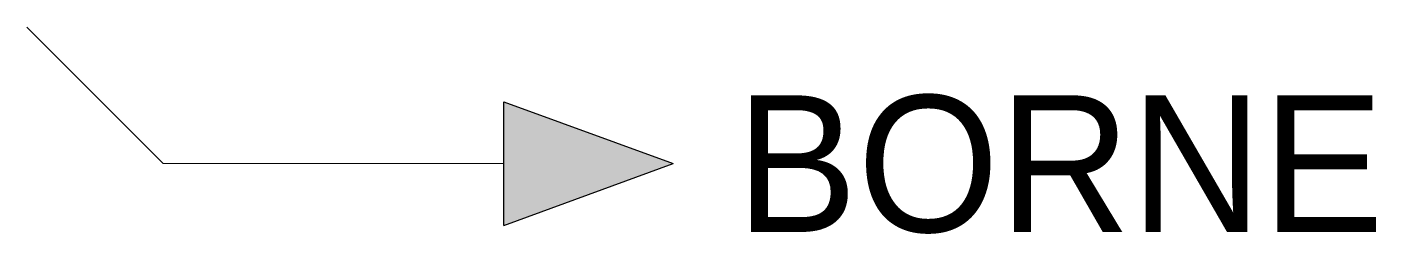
# Model space of a CAD drawing. Extents: x 106.7 to 126.5, y 223.7 to 226.7.
import ezdxf
from ezdxf.enums import TextEntityAlignment as Align

# ---------------------------------------------------------------- set-up
doc = ezdxf.new("R2010")
doc.units = 0
doc.header["$MEASUREMENT"] = 0
doc.layers.get('0').update_dxf_attribs({"linetype": 'CONTINUOUS'})
doc.styles.add('INTL_ISO', font='intl_iso.shx')

# ---------------------------------------------------------------- blocks, each defined once
blk = doc.blocks.new('24')
at = {"color": 7}
blk.add_line((0.906, 0), (-0.906, 0), dxfattribs=at)
for p in [(-0.906, 0), (0.906, 0)]:
    blk.add_line(p, (0, -2.484))
blk.add_solid([(0, -2.484), (0.906, 0), (-0.906, 0)])

msp = doc.modelspace()

# ---------------------------------------------------------------- linework, layer by layer
at = {"color": 7, "lineweight": 9}
msp.add_lwpolyline([(106.681, 226.743), (108.681, 224.743), (113.681, 224.743)], dxfattribs=at)

# ---------------------------------------------------------------- block references
at = {"color": 7, "xscale": -1, "rotation": 90}
msp.add_blockref('24', (113.681, 224.743), dxfattribs=at)

# ---------------------------------------------------------------- texts
at = {"color": 7, "lineweight": -3, "style": 'INTL_ISO'}
msp.add_attdef('BORNE', text='', height=2, dxfattribs=at).set_placement((117.088, 224.743), align=Align.MIDDLE_LEFT)

doc.saveas('drawing.dxf')
